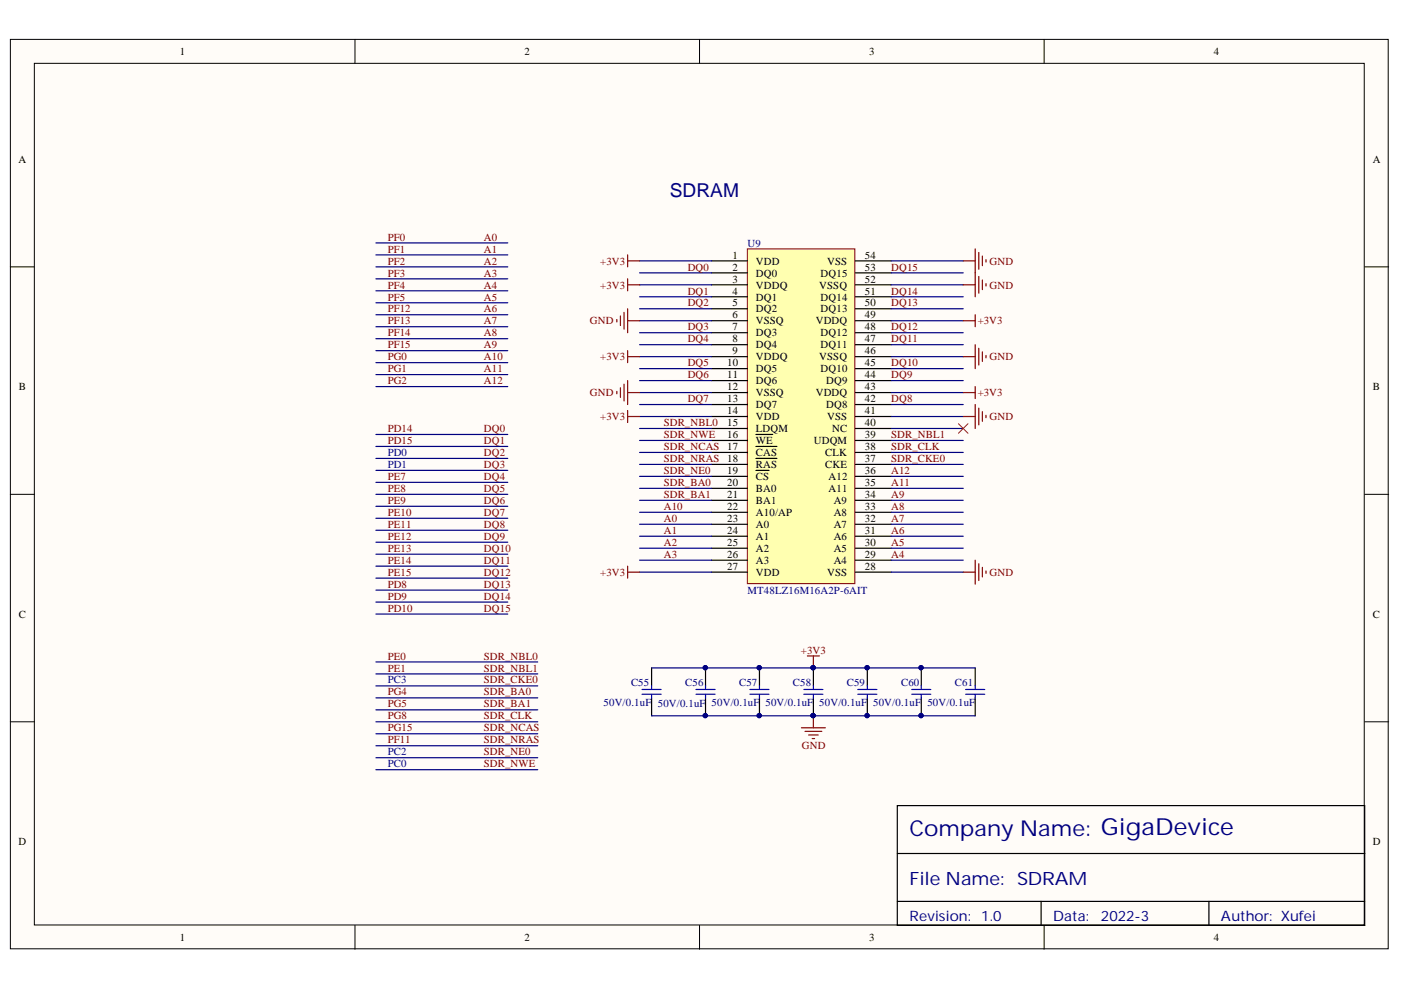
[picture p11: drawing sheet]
<svg xmlns="http://www.w3.org/2000/svg" width="297mm" height="210mm" viewBox="0 0 297 210" stroke-linecap="round" stroke-linejoin="round" font-family="sans-serif">
<defs><g id="words">
<text font-size="4.6" fill="#000080" x="192.8" y="177.2">Company Name: GigaDevice</text>
<text font-size="4.1" fill="#000080" x="142" y="41.7">SDRAM</text>
<text font-size="3.9" fill="#000080" x="192.8" y="187.6">File Name: SDRAM</text>
<g font-size="3" fill="#000080">
<text x="192.8" y="195.4">Revision:</text>
<text x="208" y="195.4">1.0</text>
<text x="223.3" y="195.4">Data:</text>
<text x="233.4" y="195.4">2022-3</text>
<text x="258.9" y="195.4">Author: Xufei</text>
</g>
<g font-size="2.3">
<text x="38.1" y="11.7">1</text>
<text x="111.2" y="11.7">2</text>
<text x="184.3" y="11.7">3</text>
<text x="257.4" y="11.7">4</text>
<text x="3.9" y="34.5">A</text>
<text x="291.1" y="34.5">A</text>
<text x="155.3" y="54.8">1</text>
<text x="155.3" y="57.4">2</text>
<text x="155.3" y="59.9">3</text>
<text x="160.3" y="56.1">VDD</text>
<text x="160.3" y="58.6">DQ0</text>
<text x="174" y="58.6">DQ15</text>
<text x="175.4" y="56.1">VSS</text>
<text x="183.4" y="59.9">52</text>
<text x="183.4" y="57.4">53</text>
<text x="183.4" y="54.8">54</text>
<text x="155.3" y="62.4">4</text>
<text x="155.3" y="65">5</text>
<text x="160.3" y="61.2">VDDQ</text>
<text x="160.3" y="63.7">DQ1</text>
<text x="173.7" y="61.2">VSSQ</text>
<text x="174" y="63.7">DQ14</text>
<text x="183.4" y="65">50</text>
<text x="183.4" y="62.4">51</text>
<text x="155.3" y="67.5">6</text>
<text x="155.3" y="70.1">7</text>
<text x="160.3" y="66.2">DQ2</text>
<text x="160.3" y="68.8">VSSQ</text>
<text x="160.3" y="71.3">DQ3</text>
<text x="172.9" y="68.8">VDDQ</text>
<text x="174" y="71.3">DQ12</text>
<text x="174" y="66.2">DQ13</text>
<text x="183.4" y="70.1">48</text>
<text x="183.4" y="67.5">49</text>
<text x="154.2" y="77.7">10</text>
<text x="155.3" y="72.6">8</text>
<text x="155.3" y="75.1">9</text>
<text x="160.3" y="73.9">DQ4</text>
<text x="160.3" y="76.4">VDDQ</text>
<text x="173.7" y="76.4">VSSQ</text>
<text x="174" y="73.9">DQ11</text>
<text x="183.4" y="77.7">45</text>
<text x="183.4" y="75.1">46</text>
<text x="183.4" y="72.6">47</text>
<text x="4" y="82.7">B</text>
<text x="154.2" y="80.2">11</text>
<text x="154.2" y="82.7">12</text>
<text x="160.3" y="78.9">DQ5</text>
<text x="160.3" y="81.5">DQ6</text>
<text x="160.3" y="84">VSSQ</text>
<text x="172.9" y="84">VDDQ</text>
<text x="174" y="78.9">DQ10</text>
<text x="175.1" y="81.5">DQ9</text>
<text x="183.4" y="82.7">43</text>
<text x="183.4" y="80.2">44</text>
<text x="291.1" y="82.7">B</text>
<text x="154.2" y="85.3">13</text>
<text x="154.2" y="87.8">14</text>
<text x="160.3" y="86.5">DQ7</text>
<text x="160.3" y="89.1">VDD</text>
<text x="175.1" y="86.5">DQ8</text>
<text x="175.4" y="89.1">VSS</text>
<text x="183.4" y="87.8">41</text>
<text x="183.4" y="85.3">42</text>
<text x="154.2" y="90.3">15</text>
<text x="154.2" y="92.9">16</text>
<text x="154.2" y="95.4">17</text>
<text x="160.3" y="91.6">LDQM</text>
<text x="160.3" y="94.1">WE</text>
<text x="172.5" y="94.1">UDQM</text>
<text x="176.4" y="91.6">NC</text>
<text x="183.4" y="95.4">38</text>
<text x="183.4" y="92.9">39</text>
<text x="183.4" y="90.3">40</text>
<text x="154.2" y="97.9">18</text>
<text x="154.2" y="100.5">19</text>
<text x="160.3" y="96.7">CAS</text>
<text x="160.3" y="99.2">RAS</text>
<text x="160.3" y="101.7">CS</text>
<text x="175" y="99.2">CKE</text>
<text x="175" y="96.7">CLK</text>
<text x="175.7" y="101.7">A12</text>
<text x="183.4" y="100.5">36</text>
<text x="183.4" y="97.9">37</text>
<text x="154.2" y="103">20</text>
<text x="154.2" y="105.6">21</text>
<text x="160.3" y="104.4">BA0</text>
<text x="160.3" y="106.9">BA1</text>
<text x="175.7" y="104.4">A11</text>
<text x="176.8" y="106.9">A9</text>
<text x="183.4" y="105.6">34</text>
<text x="183.4" y="103">35</text>
<text x="154.2" y="108.2">22</text>
<text x="154.2" y="110.7">23</text>
<text x="154.2" y="113.2">24</text>
<text x="160.3" y="109.4">A10/AP</text>
<text x="160.3" y="112">A0</text>
<text x="176.8" y="112">A7</text>
<text x="176.8" y="109.4">A8</text>
<text x="183.4" y="113.2">31</text>
<text x="183.4" y="110.7">32</text>
<text x="183.4" y="108.2">33</text>
<text x="154.2" y="115.8">25</text>
<text x="154.2" y="118.3">26</text>
<text x="160.3" y="114.5">A1</text>
<text x="160.3" y="117">A2</text>
<text x="160.3" y="119.6">A3</text>
<text x="176.8" y="119.6">A4</text>
<text x="176.8" y="117">A5</text>
<text x="176.8" y="114.5">A6</text>
<text x="183.4" y="118.3">29</text>
<text x="183.4" y="115.8">30</text>
<text x="154.2" y="120.8">27</text>
<text x="160.3" y="122.1">VDD</text>
<text x="175.4" y="122.1">VSS</text>
<text x="183.4" y="120.8">28</text>
<text x="4" y="131">C</text>
<text x="291.1" y="131">C</text>
<text x="3.9" y="179.2">D</text>
<text x="291.1" y="179.2">D</text>
<text x="38.1" y="199.5">1</text>
<text x="111.2" y="199.5">2</text>
<text x="184.3" y="199.5">3</text>
<text x="257.4" y="199.5">4</text>
</g>
<g font-size="2.3" fill="#800000">
<text x="82.2" y="51">PF0</text>
<text x="82.2" y="53.6">PF1</text>
<text x="102.6" y="51">A0</text>
<text x="102.6" y="53.6">A1</text>
<text x="82.2" y="56.1">PF2</text>
<text x="82.2" y="58.6">PF3</text>
<text x="102.6" y="56.1">A2</text>
<text x="102.6" y="58.6">A3</text>
<text x="127.3" y="56.1">+3V3</text>
<text x="145.8" y="57.4">DQ0</text>
<text x="188.9" y="57.4">DQ15</text>
<text x="209.8" y="56.1">GND</text>
<text x="82.2" y="61.2">PF4</text>
<text x="82.2" y="63.7">PF5</text>
<text x="102.6" y="61.2">A4</text>
<text x="102.6" y="63.7">A5</text>
<text x="127.3" y="61.2">+3V3</text>
<text x="145.8" y="62.4">DQ1</text>
<text x="145.8" y="65">DQ2</text>
<text x="188.9" y="65">DQ13</text>
<text x="188.9" y="62.4">DQ14</text>
<text x="209.8" y="61.2">GND</text>
<text x="82.2" y="71.3">PF14</text>
<text x="82.2" y="66.2">PF12</text>
<text x="82.2" y="68.8">PF13</text>
<text x="102.6" y="66.2">A6</text>
<text x="102.6" y="68.8">A7</text>
<text x="102.6" y="71.3">A8</text>
<text x="125.1" y="68.8">GND</text>
<text x="145.8" y="70.1">DQ3</text>
<text x="188.9" y="70.1">DQ12</text>
<text x="207.3" y="68.8">+3V3</text>
<text x="82.2" y="73.9">PF15</text>
<text x="82.2" y="76.4">PG0</text>
<text x="102.6" y="73.9">A9</text>
<text x="102.6" y="76.4">A10</text>
<text x="127.3" y="76.4">+3V3</text>
<text x="145.8" y="72.6">DQ4</text>
<text x="145.8" y="77.7">DQ5</text>
<text x="188.9" y="77.7">DQ10</text>
<text x="188.9" y="72.6">DQ11</text>
<text x="209.8" y="76.4">GND</text>
<text x="82.2" y="78.9">PG1</text>
<text x="82.2" y="81.5">PG2</text>
<text x="102.6" y="78.9">A11</text>
<text x="102.6" y="81.5">A12</text>
<text x="125.1" y="84">GND</text>
<text x="145.8" y="80.2">DQ6</text>
<text x="188.9" y="80.2">DQ9</text>
<text x="207.3" y="84">+3V3</text>
<text x="127.3" y="89.1">+3V3</text>
<text x="145.8" y="85.3">DQ7</text>
<text x="188.9" y="85.3">DQ8</text>
<text x="209.8" y="89.1">GND</text>
<text x="82.2" y="91.6">PD14</text>
<text x="82.2" y="94.1">PD15</text>
<text x="102.6" y="91.6">DQ0</text>
<text x="102.6" y="94.1">DQ1</text>
<text x="140.7" y="90.3">SDR_NBL0</text>
<text x="140.7" y="92.9">SDR_NWE</text>
<text x="140.7" y="95.4">SDR_NCAS</text>
<text x="188.9" y="92.9">SDR_NBL1</text>
<text x="188.9" y="95.4">SDR_CLK</text>
<text x="82.2" y="101.7">PE7</text>
<text x="102.6" y="96.7">DQ2</text>
<text x="102.6" y="99.2">DQ3</text>
<text x="102.6" y="101.7">DQ4</text>
<text x="140.7" y="97.9">SDR_NRAS</text>
<text x="140.7" y="100.5">SDR_NE0</text>
<text x="188.9" y="100.5">A12</text>
<text x="188.9" y="97.9">SDR_CKE0</text>
<text x="82.2" y="104.4">PE8</text>
<text x="82.2" y="106.9">PE9</text>
<text x="102.6" y="104.4">DQ5</text>
<text x="102.6" y="106.9">DQ6</text>
<text x="140.7" y="103">SDR_BA0</text>
<text x="140.7" y="105.6">SDR_BA1</text>
<text x="188.9" y="105.6">A9</text>
<text x="188.9" y="103">A11</text>
<text x="82.2" y="112">PE11</text>
<text x="82.2" y="109.4">PE10</text>
<text x="102.6" y="109.4">DQ7</text>
<text x="102.6" y="112">DQ8</text>
<text x="140.7" y="110.7">A0</text>
<text x="140.7" y="113.2">A1</text>
<text x="140.7" y="108.2">A10</text>
<text x="188.9" y="113.2">A6</text>
<text x="188.9" y="110.7">A7</text>
<text x="188.9" y="108.2">A8</text>
<text x="82.2" y="114.5">PE12</text>
<text x="82.2" y="117">PE13</text>
<text x="82.2" y="119.6">PE14</text>
<text x="102.6" y="114.5">DQ9</text>
<text x="102.6" y="117">DQ10</text>
<text x="102.6" y="119.6">DQ11</text>
<text x="140.7" y="115.8">A2</text>
<text x="140.7" y="118.3">A3</text>
<text x="188.9" y="118.3">A4</text>
<text x="188.9" y="115.8">A5</text>
<text x="82.2" y="122.1">PE15</text>
<text x="82.2" y="124.6">PD8</text>
<text x="102.6" y="122.1">DQ12</text>
<text x="102.6" y="124.6">DQ13</text>
<text x="127.3" y="122.1">+3V3</text>
<text x="209.8" y="122.1">GND</text>
<text x="82.2" y="127.2">PD9</text>
<text x="82.2" y="129.7">PD10</text>
<text x="102.6" y="127.2">DQ14</text>
<text x="102.6" y="129.7">DQ15</text>
<text x="82.2" y="139.8">PE0</text>
<text x="82.2" y="142.4">PE1</text>
<text x="102.6" y="139.8">SDR_NBL0</text>
<text x="102.6" y="142.4">SDR_NBL1</text>
<text x="169.8" y="138.6">+3V3</text>
<text x="82.2" y="147.4">PG4</text>
<text x="82.2" y="150">PG5</text>
<text x="102.6" y="144.9">SDR_CKE0</text>
<text x="102.6" y="147.4">SDR_BA0</text>
<text x="102.6" y="150">SDR_BA1</text>
<text x="82.2" y="155.1">PG15</text>
<text x="82.2" y="152.5">PG8</text>
<text x="102.6" y="155.1">SDR_NCAS</text>
<text x="102.6" y="152.5">SDR_CLK</text>
<text x="82.2" y="157.6">PF11</text>
<text x="102.6" y="160.1">SDR_NE0</text>
<text x="102.6" y="157.6">SDR_NRAS</text>
<text x="170" y="158.9">GND</text>
<text x="102.6" y="162.7">SDR_NWE</text>
</g>
<g font-size="2.3" fill="#000080">
<text x="158.5" y="52.3">U9</text>
<text x="82.2" y="96.7">PD0</text>
<text x="82.2" y="99.2">PD1</text>
<text x="158.5" y="125.9">MT48LZ16M16A2P-6AIT</text>
<text x="82.2" y="144.9">PC3</text>
<text x="128" y="149.7">50V/0.1uF</text>
<text x="133.8" y="145.4">C55</text>
<text x="139.5" y="150">50V/0.1uF</text>
<text x="145.3" y="145.4">C56</text>
<text x="150.9" y="149.7">50V/0.1uF</text>
<text x="156.7" y="145.4">C57</text>
<text x="162.3" y="149.7">50V/0.1uF</text>
<text x="168.1" y="145.4">C58</text>
<text x="173.7" y="149.7">50V/0.1uF</text>
<text x="179.5" y="145.4">C59</text>
<text x="185.1" y="149.7">50V/0.1uF</text>
<text x="191" y="145.4">C60</text>
<text x="196.6" y="149.7">50V/0.1uF</text>
<text x="202.5" y="145.4">C61</text>
<text x="82.2" y="160.1">PC2</text>
<text x="82.2" y="162.7">PC0</text>
</g>
</g></defs>
<g fill="#fffcf8" stroke="#000" stroke-width=".21">
<path d="M2.2 8.4h292.1v192.8h-292.1z"/>
<path d="M7.3 13.4h281.9v182.7h-281.9z"/>
</g>
<path d="M75.3 8.4v5M148.3 8.4v5M221.4 8.4v5M2.2 56.6h5.1M289.3 56.6h5.1M2.2 104.8h5.1M289.3 104.8h5.1M2.2 153h5.1M289.3 153h5.1M75.3 196.2v5.1M148.3 196.2v5.1M221.4 196.2v5.1" fill="none" stroke="#000" stroke-width=".21"/>
<path d="M190.2 170.8h99.1v25.4h-99.1zM190.2 181h99.1M190.2 191.1h99.1M220.7 191.1v5.1M256.3 191.1v5.1" fill="none" stroke="#000" stroke-width=".25"/>
<path d="M158.5 52.8h22.7v70.9h-22.7z" fill="#ffffb0" stroke="#800000" stroke-width=".21"/>
<g fill="none" stroke="#000" stroke-width=".25">
<path d="M150.9 55.3h7.6M150.9 57.8h7.6M181.3 55.3h7.7M181.3 57.8h7.7M150.9 60.4h7.6M150.9 62.9h7.6M150.9 65.5h7.6M150.9 68h7.6M150.9 70.5h7.6M150.9 73.1h7.6M150.9 75.6h7.6M150.9 78.2h7.6"/>
<path d="M181.3 60.4h7.7M181.3 62.9h7.7M181.3 65.5h7.7M181.3 68h7.7M181.3 70.5h7.7M181.3 73.1h7.7M181.3 75.6h7.7M181.3 78.2h7.7M150.9 80.7h7.6M150.9 83.2h7.6M150.9 85.8h7.6M150.9 88.3h7.6"/>
<path d="M150.9 90.8h7.6M150.9 93.4h7.6M150.9 95.9h7.6M150.9 98.5h7.6M160.3 92.1h3.5M160.3 94.7h4.4M160.3 97.2h4.4M160.3 99.7h2.8M181.3 80.7h7.7M181.3 83.2h7.7M181.3 85.8h7.7M181.3 88.3h7.7"/>
<path d="M181.3 90.8h7.7M181.3 93.4h7.7M181.3 95.9h7.7M181.3 98.5h7.7M150.9 101h7.6M150.9 103.5h7.6M150.9 106.1h7.6M150.9 108.6h7.6M150.9 111.2h7.6M150.9 113.7h7.6M150.9 116.2h7.6M150.9 118.8h7.6"/>
<path d="M181.3 101h7.7M181.3 103.5h7.7M181.3 106.1h7.7M181.3 108.6h7.7M181.3 111.2h7.7M181.3 113.7h7.7M181.3 116.2h7.7M181.3 118.8h7.7M150.9 121.3h7.6M181.3 121.3h7.7M138.1 141.6v3.8M138.1 148v3.8"/>
<path d="M149.6 141.6v3.8M149.6 148v3.8M161 141.6v3.8M161 148v3.8M172.5 141.6v3.8M172.5 148v3.8M183.9 141.6v3.8M183.9 148v3.8M195.3 141.6v3.8M195.3 148v3.8M206.8 141.6v3.8M206.8 148v3.8"/>
</g>
<g fill="none" stroke="#800000" stroke-width=".25">
<path d="M133.1 54v2.6M133.1 59.1v2.6M133.1 55.3h2.5M204.2 55.3h2.6M206.8 52.8v10.1M207.5 53.5v3.6M207.5 58.6v3.6M208.3 54.3v2M208.3 59.4v2M209 55.1v.5M130.8 67.7v.6M131.5 67v2"/>
<path d="M132.3 66.2v3.6M133.1 65.5v5M133.1 74.3v2.6M133.1 75.6h2.5M133.1 68h2.5M133.1 60.4h2.5M204.2 75.6h2.6M204.2 68h2.6M204.2 60.4h2.6M206.8 66.7v2.6M206.8 73.1v5.1M207.5 73.8v3.6"/>
<path d="M208.3 74.6v2M209 60.1v.5M209 75.4v.5M130.8 83v.5M131.5 82.2v2M132.3 81.5v3.5M133.1 80.7v5.1M133.1 87v2.6M133.1 88.3h2.5M133.1 83.2h2.5M204.2 88.3h2.6M204.2 83.2h2.6"/>
<path d="M206.8 82v2.5M206.8 85.8v5M207.5 86.5v3.6M208.3 87.3v2M209 88.1v.5M206.8 118.8v5M207.5 119.5v3.6M133.1 120v2.6M133.1 121.3h2.5M171.2 139.1h2.5M172.5 139.1v2.5M204.2 121.3h2.6"/>
<path d="M208.3 120.3v2M209 121.1v.5M169.9 154.3h5.1M170.7 155.1h3.5M171.4 155.8h2.1M172.2 156.6h.5M172.5 151.8v2.5"/>
</g>
<g fill="#000080" stroke="#000080" stroke-width=".21">
<circle cx="172.4" cy="141.6" r=".46"/>
<circle cx="172.4" cy="151.7" r=".46"/>
<circle cx="149.5" cy="151.7" r=".46"/>
<circle cx="149.5" cy="141.6" r=".46"/>
<circle cx="161" cy="151.7" r=".46"/>
<circle cx="161" cy="141.6" r=".46"/>
<circle cx="183.8" cy="151.7" r=".46"/>
<circle cx="183.8" cy="141.6" r=".46"/>
<circle cx="195.3" cy="151.7" r=".46"/>
<circle cx="195.3" cy="141.6" r=".46"/>
</g>
<g fill="none" stroke="#000080" stroke-width=".25">
<path d="M79.7 59.1h28M79.7 56.6h28M79.7 54h28M79.7 51.5h28M135.6 55.3h15.3M135.6 57.8h15.3M189 55.3h15.2M189 57.8h15.2M79.7 79.4h28M79.7 76.9h28M79.7 74.3h28M79.7 71.8h28"/>
<path d="M79.7 69.3h28M79.7 66.7h28M79.7 64.2h28M79.7 61.7h28M135.6 60.4h15.3M135.6 62.9h15.3M135.6 65.5h15.3M135.6 68h15.3M135.6 70.5h15.3M135.6 73.1h15.3M135.6 75.6h15.3M135.6 78.2h15.3"/>
<path d="M189 60.4h15.2M189 62.9h15.2M189 65.5h15.2M189 68h15.2M189 70.5h15.2M189 73.1h15.2M189 75.6h15.2M189 78.2h15.2M79.7 97.2h28M79.7 99.7h28M79.7 92.1h28M79.7 94.7h28"/>
<path d="M79.7 82h28M135.6 80.7h15.3M135.6 83.2h15.3M135.6 85.8h15.3M135.6 88.3h15.3M135.6 90.8h15.3M135.6 93.4h15.3M135.6 95.9h15.3M135.6 98.5h15.3M189 80.7h15.2M189 83.2h15.2M189 85.8h15.2"/>
<path d="M189 88.3h15.2M189 90.8h15.2M189 93.4h15.2M189 95.9h15.2M189 98.5h15.2M79.7 117.5h28M79.7 115h28M79.7 112.4h28M79.7 109.9h28M79.7 107.3h28M79.7 104.8h28M79.7 102.3h28"/>
<path d="M135.6 101h15.3M135.6 103.5h15.3M135.6 106.1h15.3M135.6 108.6h15.3M135.6 111.2h15.3M135.6 113.7h15.3M135.6 116.2h15.3M135.6 118.8h15.3M189 101h15.2M189 103.5h15.2M189 106.1h15.2M189 108.6h15.2"/>
<path d="M189 111.2h15.2M189 113.7h15.2M189 116.2h15.2M189 118.8h15.2M79.7 122.6h28M79.7 120h28M79.7 125.1h28M79.7 127.7h28M79.7 130.2h28M135.6 121.3h15.3M189 121.3h15.2M79.7 148h34.3"/>
<path d="M79.7 150.5h34.3M79.7 153h34.3M79.7 155.6h34.3M79.7 158.1h34.3M79.7 140.3h34.3M79.7 142.9h34.3M79.7 145.4h34.3M138.1 141.6h68.7M138.1 151.8h68.7M79.7 160.7h34.3M79.7 163.2h34.3"/>
</g>
<path d="M203.2 89.8l2 2.1M205.2 89.8l-2 2.1" fill="none" stroke="#f00" stroke-width=".21"/>
<g fill="none" stroke="#00f" stroke-width=".25">
<path d="M136.1 146.2h4.1M136.1 147.2h4.1M138.1 145.4v.8M138.1 147.2v.8M147.6 146.2h4M147.6 147.2h4M149.6 145.4v.8M149.6 147.2v.8M159 146.2h4.1M159 147.2h4.1M161 145.4v.8M161 147.2v.8"/>
<path d="M170.4 146.2h4.1M170.4 147.2h4.1M172.5 145.4v.8M172.5 147.2v.8M181.9 146.2h4M181.9 147.2h4M183.9 145.4v.8M183.9 147.2v.8M193.3 146.2h4.1M193.3 147.2h4.1M195.3 145.4v.8M195.3 147.2v.8"/>
<path d="M204.7 146.2h4.1M204.7 147.2h4.1M206.8 145.4v.8M206.8 147.2v.8"/>
</g>
<use href="#words"/>
</svg>
